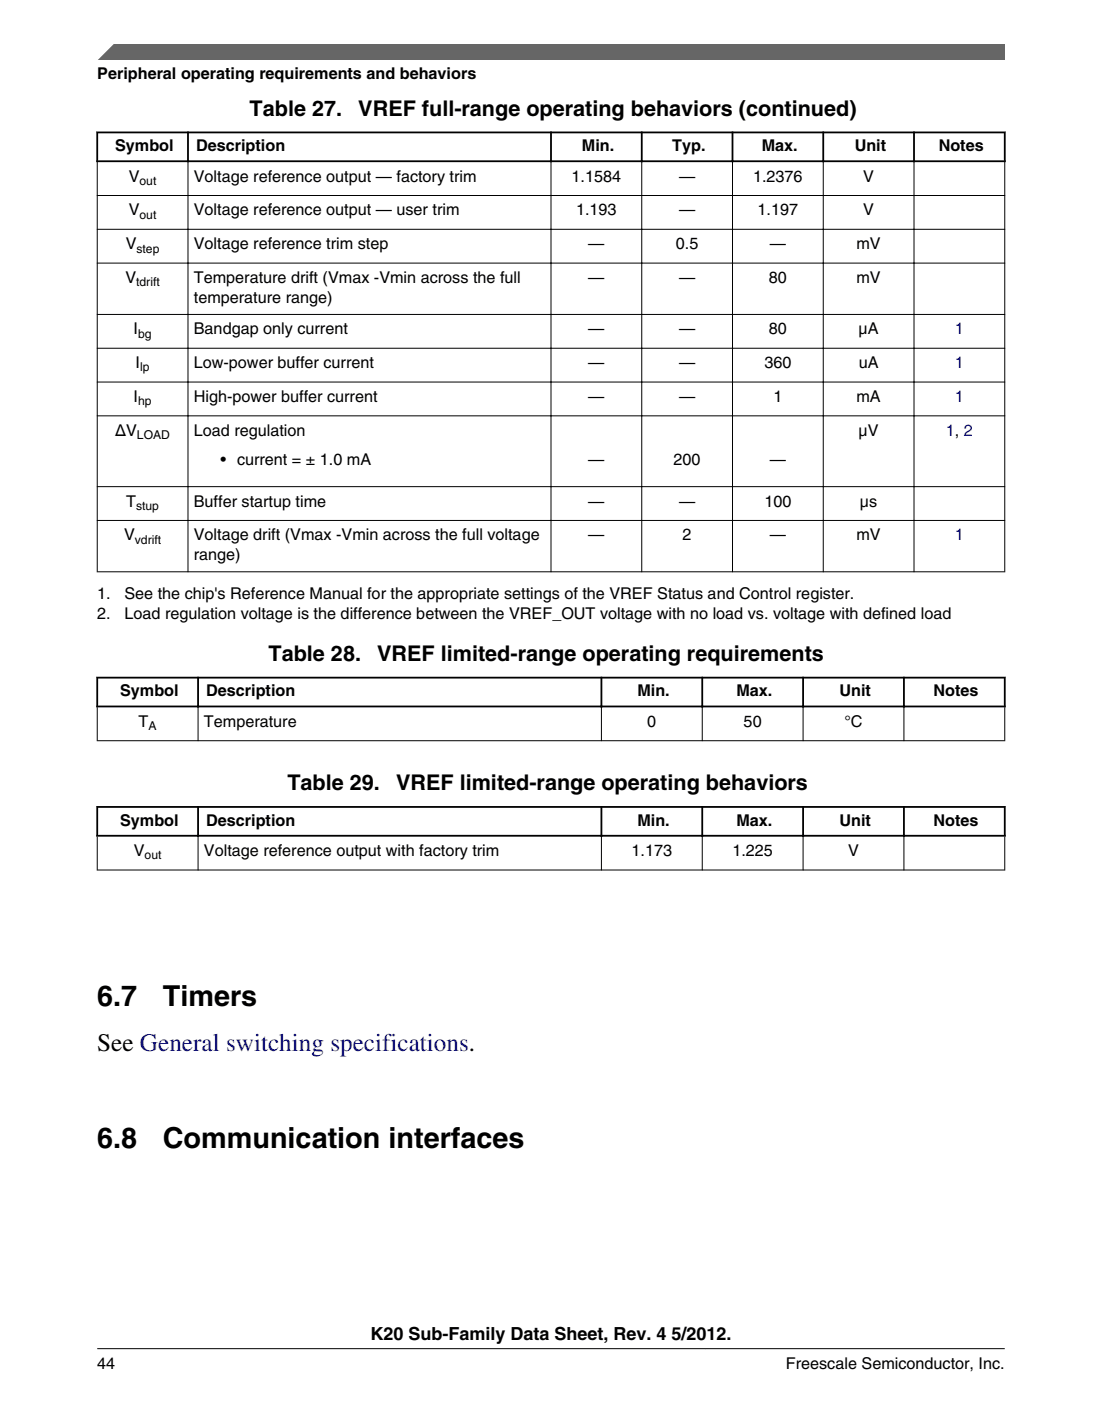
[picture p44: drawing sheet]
<svg xmlns="http://www.w3.org/2000/svg" width="216mm" height="274mm" viewBox="0 0 216 274" stroke-linecap="round" stroke-linejoin="round" font-family="sans-serif">
<defs><g id="words">
<g font-size="5.6">
<text x="19" y="197.1">6.7</text>
<text x="31.9" y="197.1">Timers</text>
<text x="19.1" y="224.9">6.8</text>
<text x="31.9" y="224.9">Communication interfaces</text>
</g>
<text font-size="4.9" x="19.1" y="205.7">See General switching specifications.</text>
<g font-size="4.2">
<text x="48.9" y="22.6">Table 27.</text>
<text x="70.2" y="22.6">VREF full-range operating behaviors (continued)</text>
<text x="52.6" y="129.4">Table 28.</text>
<text x="73.9" y="129.4">VREF limited-range operating requirements</text>
<text x="56.3" y="154.7">Table 29.</text>
<text x="77.6" y="154.7">VREF limited-range operating behaviors</text>
</g>
<text font-size="3.5" x="72.6" y="262.3">K20 Sub-Family Data Sheet, Rev. 4 5/2012.</text>
<g font-size="3.2">
<text x="19" y="15.5">Peripheral operating requirements and behaviors</text>
<text x="22.6" y="29.6">Symbol</text>
<text x="38.4" y="29.6">Description</text>
<text x="114" y="29.6">Min.</text>
<text x="131.7" y="29.6">Typ.</text>
<text x="149.2" y="29.6">Max.</text>
<text x="167.4" y="29.6">Unit</text>
<text x="183.9" y="29.6">Notes</text>
<text x="25.2" y="35.6">V</text>
<text x="38" y="35.6">Voltage reference output — factory trim</text>
<text x="112" y="35.6">1.1584</text>
<text x="133" y="35.6">—</text>
<text x="147.5" y="35.6">1.2376</text>
<text x="169.1" y="35.6">V</text>
<text x="25.2" y="42.2">V</text>
<text x="38" y="42.2">Voltage reference output — user trim</text>
<text x="112.9" y="42.2">1.193</text>
<text x="133" y="42.2">—</text>
<text x="148.4" y="42.2">1.197</text>
<text x="169.1" y="42.2">V</text>
<text x="24.6" y="48.8">V</text>
<text x="38" y="48.8">Voltage reference trim step</text>
<text x="115.3" y="48.8">—</text>
<text x="132.4" y="48.8">0.5</text>
<text x="150.8" y="48.8">—</text>
<text x="167.8" y="48.8">mV</text>
<text x="24.6" y="55.4">V</text>
<text x="38" y="55.4">Temperature drift (Vmax -Vmin across the full</text>
<text x="38" y="59.3">temperature range)</text>
<text x="115.3" y="55.4">—</text>
<text x="133" y="55.4">—</text>
<text x="150.6" y="55.4">80</text>
<text x="167.8" y="55.4">mV</text>
<text x="26.2" y="65.5">I</text>
<text x="38" y="65.5">Bandgap only current</text>
<text x="115.3" y="65.5">—</text>
<text x="133" y="65.5">—</text>
<text x="150.6" y="65.5">80</text>
<text x="168.2" y="65.5">µA</text>
<text x="26.6" y="72.1">I</text>
<text x="38" y="72.1">Low-power buffer current</text>
<text x="115.3" y="72.1">—</text>
<text x="133" y="72.1">—</text>
<text x="149.8" y="72.1">360</text>
<text x="168.2" y="72.1">uA</text>
<text x="26.2" y="78.7">I</text>
<text x="38" y="78.7">High-power buffer current</text>
<text x="115.3" y="78.7">—</text>
<text x="133" y="78.7">—</text>
<text x="151.5" y="78.7">1</text>
<text x="167.8" y="78.7">mA</text>
<text x="22.6" y="85.3">ΔV</text>
<text x="38" y="85.3">Load regulation</text>
<text x="168.2" y="85.3">µV</text>
<text x="43.2" y="91.1">• current = ± 1.0 mA</text>
<text x="115.3" y="91.1">—</text>
<text x="132" y="91.1">200</text>
<text x="150.8" y="91.1">—</text>
<text x="24.7" y="99.2">T</text>
<text x="38" y="99.2">Buffer startup time</text>
<text x="115.3" y="99.2">—</text>
<text x="133" y="99.2">—</text>
<text x="149.8" y="99.2">100</text>
<text x="168.5" y="99.2">µs</text>
<text x="24.3" y="105.8">V</text>
<text x="38" y="105.8">Voltage drift (Vmax -Vmin across the full voltage</text>
<text x="115.3" y="105.8">—</text>
<text x="133.7" y="105.8">2</text>
<text x="150.8" y="105.8">—</text>
<text x="167.8" y="105.8">mV</text>
<text x="38" y="109.7">range)</text>
<text x="19" y="117.3">1.</text>
<text x="24.4" y="117.3">See the chip's Reference Manual for the appropriate settings of the VREF Status and Control register.</text>
<text x="19.1" y="121.2">2.</text>
<text x="24.4" y="121.2">Load regulation voltage is the difference between the VREF_OUT voltage with no load vs. voltage with defined load</text>
<text x="23.5" y="136.3">Symbol</text>
<text x="40.4" y="136.3">Description</text>
<text x="124.9" y="136.3">Min.</text>
<text x="144.3" y="136.3">Max.</text>
<text x="164.5" y="136.3">Unit</text>
<text x="182.9" y="136.3">Notes</text>
<text x="27.2" y="142.3">T</text>
<text x="40" y="142.3">Temperature</text>
<text x="126.8" y="142.3">0</text>
<text x="145.7" y="142.3">50</text>
<text x="165.4" y="142.3">°C</text>
<text x="23.5" y="161.6">Symbol</text>
<text x="40.4" y="161.6">Description</text>
<text x="124.9" y="161.6">Min.</text>
<text x="144.3" y="161.6">Max.</text>
<text x="164.5" y="161.6">Unit</text>
<text x="182.9" y="161.6">Notes</text>
<text x="26.2" y="167.6">V</text>
<text x="40" y="167.6">Voltage reference output with factory trim</text>
<text x="123.7" y="167.6">1.173</text>
<text x="143.5" y="167.6">1.225</text>
<text x="166.2" y="167.6">V</text>
<text x="19.1" y="268">44</text>
<text x="154" y="268">Freescale Semiconductor, Inc.</text>
</g>
<g font-size="3.2" fill="#00f">
<text x="187.1" y="65.5">1</text>
<text x="187.1" y="72.1">1</text>
<text x="187.1" y="78.7">1</text>
<text x="185.3" y="85.3">1, 2</text>
<text x="187.1" y="105.8">1</text>
</g>
<g font-size="2.4">
<text x="27.3" y="36.2">out</text>
<text x="27.3" y="42.8">out</text>
<text x="26.7" y="49.4">step</text>
<text x="26.7" y="56.1">tdrift</text>
<text x="27.1" y="66.1">bg</text>
<text x="27.5" y="72.7">lp</text>
<text x="27.1" y="79.4">hp</text>
<text x="26.8" y="86">LOAD</text>
<text x="26.7" y="99.8">stup</text>
<text x="26.4" y="106.5">vdrift</text>
<text x="29.1" y="143">A</text>
<text x="28.3" y="168.3">out</text>
</g>
</g></defs>
<path d="M18.9 25.9h178.1M18.9 31.6h178.1M19 25.8v5.9M36.8 25.8v5.9M107.9 25.8v5.9M125.7 25.8v5.9M143.5 25.8v5.9M161.3 25.8v5.9M179.1 25.8v5.9M196.8 25.8v5.9" fill="none" stroke="#000" stroke-width=".35"/>
<g fill="none" stroke="#000" stroke-width=".2">
<path d="M19 38.3h177.9M19 31.7v80.3M36.8 31.4v80.6M107.9 31.4v80.6M125.7 31.4v80.6M143.5 31.4v80.6M161.3 31.4v80.6M179.1 31.4v80.6M196.8 31.7v80.3M19 44.9h177.9M19 51.5h177.9M19 61.6h177.9"/>
<path d="M19 68.2h177.9M19 74.8h177.9M19 81.4h177.9M19 95.3h177.9M19 101.9h177.9M19 112h177.9"/>
</g>
<g fill="#fff">
<path d="M19.1 125.8h177.8v21.1h-177.8z" fill-rule="evenodd"/>
<path d="M19.2 132.9h19.4v5.3h-19.4z" fill-rule="evenodd"/>
<path d="M39 132.9h78.7v5.3h-78.7z" fill-rule="evenodd"/>
<path d="M118 132.9h19.4v5.3h-19.4z" fill-rule="evenodd"/>
<path d="M137.8 132.9h19.4v5.3h-19.4z" fill-rule="evenodd"/>
<path d="M157.5 132.9h19.4v5.3h-19.4z" fill-rule="evenodd"/>
<path d="M177.3 132.9h19.4v5.3h-19.4z" fill-rule="evenodd"/>
<path d="M19.1 138.5h19.6v6.4h-19.6z" fill-rule="evenodd"/>
<path d="M38.9 138.5h78.8v6.4h-78.8z" fill-rule="evenodd"/>
<path d="M117.9 138.5h19.6v6.4h-19.6z" fill-rule="evenodd"/>
<path d="M137.7 138.5h19.6v6.4h-19.6z" fill-rule="evenodd"/>
<path d="M157.4 138.5h19.6v6.4h-19.6z" fill-rule="evenodd"/>
<path d="M177.2 138.5h19.6v6.4h-19.6z" fill-rule="evenodd"/>
</g>
<path d="M18.9 132.7h178.1M18.9 138.3h178.1M19 132.5v6M38.8 132.5v6M117.8 132.5v6M137.6 132.5v6M157.3 132.5v6M177.1 132.5v6M196.8 132.5v6" fill="none" stroke="#000" stroke-width=".35"/>
<path d="M19 138.5v6.6M38.8 138.1v7M117.8 138.1v7M137.6 138.1v7M157.3 138.1v7M177.1 138.1v7M196.8 138.5v6.6M19 145h177.9" fill="none" stroke="#000" stroke-width=".2"/>
<g fill="#fff">
<path d="M19 151.1h177.8v21.1h-177.8z" fill-rule="evenodd"/>
<path d="M19.2 158.2h19.4v5.3h-19.4z" fill-rule="evenodd"/>
<path d="M39 158.2h78.7v5.3h-78.7z" fill-rule="evenodd"/>
<path d="M118 158.2h19.4v5.3h-19.4z" fill-rule="evenodd"/>
<path d="M137.8 158.2h19.4v5.3h-19.4z" fill-rule="evenodd"/>
<path d="M157.5 158.2h19.4v5.3h-19.4z" fill-rule="evenodd"/>
<path d="M177.3 158.2h19.4v5.3h-19.4z" fill-rule="evenodd"/>
<path d="M19.1 163.8h19.6v6.5h-19.6z" fill-rule="evenodd"/>
<path d="M38.9 163.8h78.8v6.5h-78.8z" fill-rule="evenodd"/>
<path d="M117.9 163.8h19.6v6.5h-19.6z" fill-rule="evenodd"/>
<path d="M137.7 163.8h19.6v6.5h-19.6z" fill-rule="evenodd"/>
<path d="M157.4 163.8h19.6v6.5h-19.6z" fill-rule="evenodd"/>
<path d="M177.2 163.8h19.6v6.5h-19.6z" fill-rule="evenodd"/>
</g>
<path d="M18.9 158h178.1M19 157.8v6M38.8 157.8v6M117.8 157.8v6M137.6 157.8v6M157.3 157.8v6M177.1 157.8v6M196.8 157.8v6M18.9 163.6h178.1" fill="none" stroke="#000" stroke-width=".35"/>
<path d="M19 170.4h177.9M19 163.8v6.6M38.8 163.4v7M117.8 163.4v7M137.6 163.4v7M157.3 163.4v7M177.1 163.4v7M196.8 163.8v6.6" fill="none" stroke="#000" stroke-width=".2"/>
<path d="M19 11.7l5.7-3.1 172.2 .1v3z" fill="#666"/>
<path d="M22.5 8.6l-3.1 3.1" fill="none" stroke="#666" stroke-width=".28"/>
<path d="M19 264.1h177.8" fill="none" stroke="#000" stroke-width=".2"/>
<use href="#words"/>
</svg>
